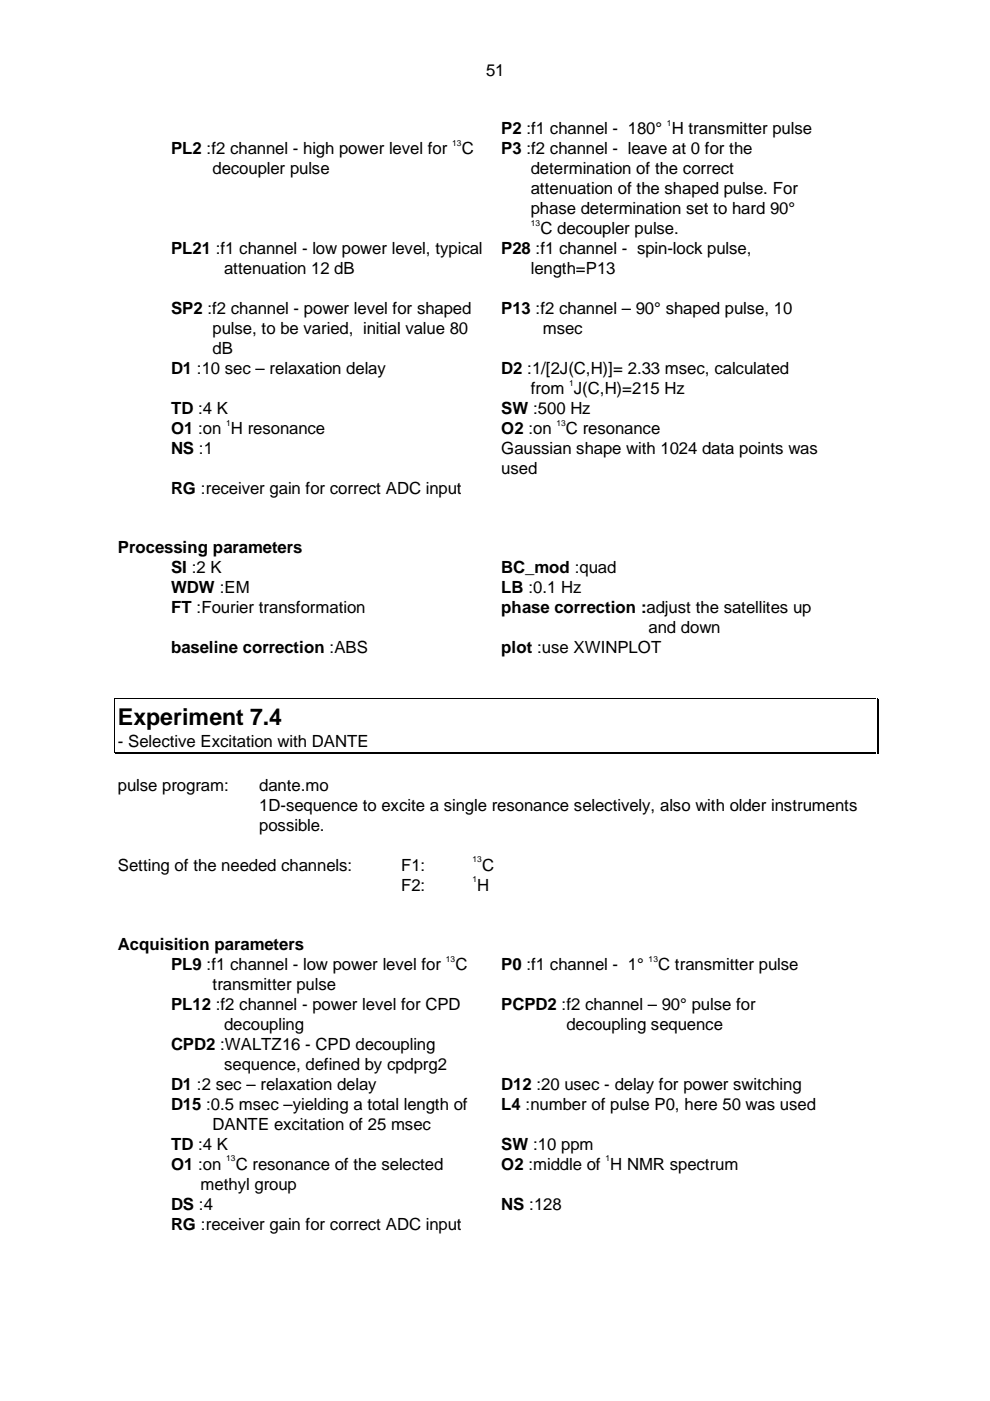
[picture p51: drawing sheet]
<svg xmlns="http://www.w3.org/2000/svg" width="210mm" height="297mm" viewBox="0 0 210 297" stroke-linecap="round" stroke-linejoin="round" font-family="sans-serif">
<defs><g id="words">
<text font-size="4.9" x="25" y="153.8">Experiment 7.4</text>
<g font-size="3.6">
<text x="103.1" y="16.1">51</text>
<text x="106.3" y="28.5">P2 :f1 channel - 180° H transmitter pulse</text>
<text x="36.3" y="32.7">PL2 :f2 channel - high power level for</text>
<text x="97.9" y="32.7">C</text>
<text x="106.3" y="32.7">P3 :f2 channel - leave at 0 for the</text>
<text x="45.1" y="37">decoupler pulse</text>
<text x="112.5" y="37">determination of the correct</text>
<text x="112.5" y="41.2">attenuation of the shaped pulse. For</text>
<text x="112.5" y="45.4">phase determination set to hard 90°</text>
<text x="36.3" y="53.9">PL21 :f1 channel - low power level, typical</text>
<text x="106.3" y="53.9">P28 :f1 channel - spin-lock pulse,</text>
<text x="114.6" y="49.7">C decoupler pulse.</text>
<text x="47.5" y="58.1">attenuation 12 dB</text>
<text x="112.5" y="58.1">length=P13</text>
<text x="36.3" y="66.6">SP2 :f2 channel - power level for shaped</text>
<text x="45.1" y="70.8">pulse, to be varied, initial value 80</text>
<text x="106.3" y="66.6">P13 :f2 channel – 90° shaped pulse, 10</text>
<text x="115.1" y="70.8">msec</text>
<text x="45.1" y="75.1">dB</text>
<text x="36.3" y="79.3">D1 :10 sec – relaxation delay</text>
<text x="106.3" y="79.3">D2 :1/[2J(C,H)]= 2.33 msec, calculated</text>
<text x="112.5" y="83.5">from J(C,H)=215 Hz</text>
<text x="36.3" y="87.8">TD :4 K</text>
<text x="106.3" y="87.8">SW :500 Hz</text>
<text x="36.3" y="92">O1 :on H resonance</text>
<text x="106.3" y="92">O2 :on</text>
<text x="120" y="92">C resonance</text>
<text x="36.3" y="96.2">NS :1</text>
<text x="106.3" y="96.2">Gaussian shape with 1024 data points was</text>
<text x="106.3" y="100.5">used</text>
<text x="36.3" y="104.7">RG :receiver gain for correct ADC input</text>
<text x="25" y="117.3">Processing parameters</text>
<text x="36.3" y="121.5">SI :2 K</text>
<text x="36.3" y="125.8">WDW :EM</text>
<text x="106.3" y="121.5">BC_mod :quad</text>
<text x="106.3" y="125.8">LB :0.1 Hz</text>
<text x="36.3" y="130">FT :Fourier transformation</text>
<text x="106.3" y="130">phase correction :adjust the satellites up</text>
<text x="137.5" y="134.2">and down</text>
<text x="36.3" y="138.5">baseline correction :ABS</text>
<text x="106.3" y="138.5">plot :use XWINPLOT</text>
<text x="25" y="158.4">- Selective Excitation with DANTE</text>
<text x="25" y="167.7">pulse program:</text>
<text x="55" y="167.7">dante.mo</text>
<text x="55" y="171.9">1D-sequence to excite a single resonance selectively, also with older instruments</text>
<text x="55" y="176.2">possible.</text>
<text x="25" y="184.6">Setting of the needed channels:</text>
<text x="85" y="184.6">F1:</text>
<text x="102.2" y="184.6">C</text>
<text x="85" y="188.9">F2:</text>
<text x="101.2" y="188.9">H</text>
<text x="25" y="201.5">Acquisition parameters</text>
<text x="36.3" y="205.7">PL9 :f1 channel - low power level for</text>
<text x="45.1" y="209.9">transmitter pulse</text>
<text x="96.5" y="205.7">C</text>
<text x="106.3" y="205.7">P0 :f1 channel - 1°</text>
<text x="139.6" y="205.7">C transmitter pulse</text>
<text x="36.3" y="214.2">PL12 :f2 channel - power level for CPD</text>
<text x="106.3" y="214.2">PCPD2 :f2 channel – 90° pulse for</text>
<text x="47.5" y="218.4">decoupling</text>
<text x="120.1" y="218.4">decoupling sequence</text>
<text x="36.3" y="222.6">CPD2 :WALTZ16 - CPD decoupling</text>
<text x="47.5" y="226.9">sequence, defined by cpdprg2</text>
<text x="36.3" y="231.1">D1 :2 sec – relaxation delay</text>
<text x="106.3" y="231.1">D12 :20 usec - delay for power switching</text>
<text x="36.3" y="235.3">D15 :0.5 msec –yielding a total length of</text>
<text x="45.1" y="239.6">DANTE excitation of 25 msec</text>
<text x="106.3" y="235.3">L4 :number of pulse P0, here 50 was used</text>
<text x="36.3" y="243.8">TD :4 K</text>
<text x="106.3" y="243.8">SW :10 ppm</text>
<text x="36.3" y="248">O1 :on</text>
<text x="50" y="248">C resonance of the selected</text>
<text x="106.3" y="248">O2 :middle of H NMR spectrum</text>
<text x="36.3" y="256.5">DS :4</text>
<text x="42.5" y="252.3">methyl group</text>
<text x="106.3" y="256.5">NS :128</text>
<text x="36.3" y="260.7">RG :receiver gain for correct ADC input</text>
</g>
<g font-size="1.8">
<text x="141.4" y="26.7">1</text>
<text x="95.9" y="31">13</text>
<text x="112.5" y="47.9">13</text>
<text x="120.7" y="81.8">1</text>
<text x="47.9" y="90.2">1</text>
<text x="118" y="90.2">13</text>
<text x="100.2" y="182.8">13</text>
<text x="100.2" y="187.1">1</text>
<text x="94.5" y="203.9">13</text>
<text x="137.5" y="203.9">13</text>
<text x="47.9" y="246.3">13</text>
<text x="128.4" y="246.3">1</text>
</g>
</g></defs>
<path d="M24.2 148h.2v.1h-.2zM24.2 159.5h.2v.1h-.2zM185.9 148h.1v.1h-.1zM185.9 159.7h.4v.2h-.4zM185.9 159.5h.1v.1h-.1zM186.1 159.5h.2v.4h-.2z" fill="#000"/>
<path d="M24.3 148.2v6.6M24.3 154.9v4.5M24.5 148h161.3M24.5 159.6h161.3M24.5 159.8h161.3M185.9 148.2v6.6M185.9 154.9v4.5M186.2 148.2v6.6M186.2 154.9v4.5" fill="none" stroke="#000" stroke-width=".21"/>
<use href="#words"/>
</svg>
